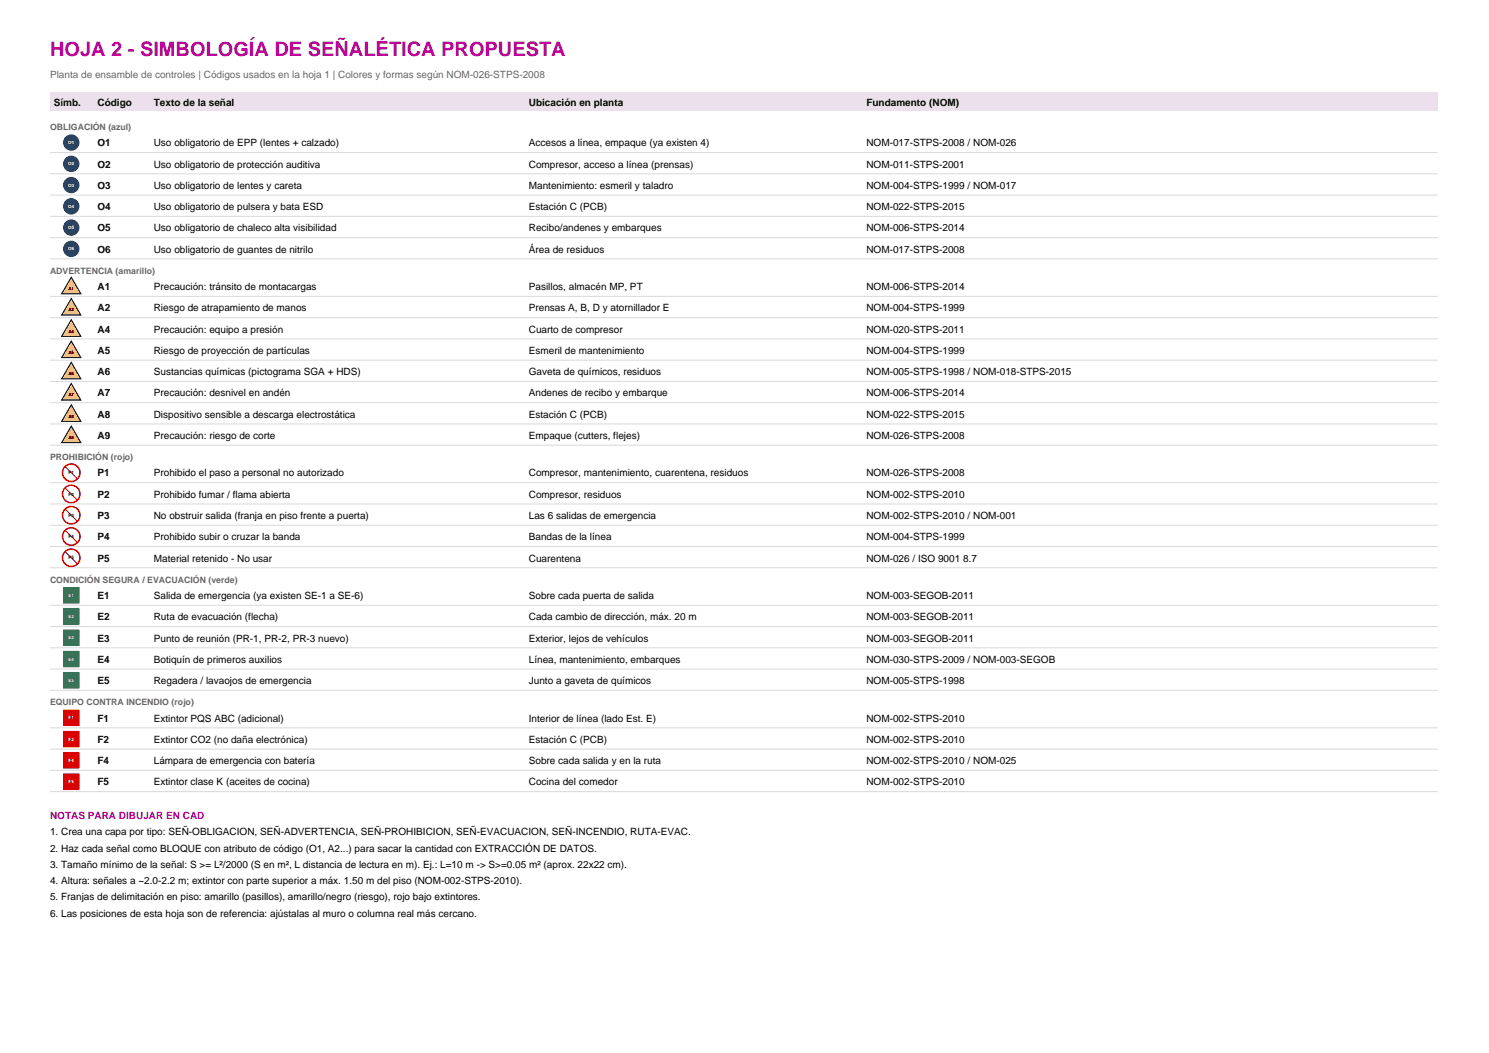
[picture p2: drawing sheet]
<svg xmlns="http://www.w3.org/2000/svg" width="420mm" height="297mm" viewBox="0 0 420 297" stroke-linecap="round" stroke-linejoin="round" font-family="sans-serif">
<defs><g id="words">
<text font-size="5.6" fill="#bf0099" x="14.1" y="15.9">HOJA 2 - SIMBOLOGÍA DE SEÑALÉTICA PROPUESTA</text>
<text font-size="2.8" fill="#666" x="14.1" y="21.9">Planta de ensamble de controles | Códigos usados en la hoja 1 | Colores y formas según NOM-026-STPS-2008</text>
<g font-size="2.8">
<text x="15.2" y="30">Símb.</text>
<text x="27.5" y="30">Código</text>
<text x="43.4" y="30">Texto de la señal</text>
<text x="149.2" y="30">Ubicación en planta</text>
<text x="244.5" y="30">Fundamento (NOM)</text>
<text x="27.5" y="41.3">O1</text>
<text x="43.4" y="41.3">Uso obligatorio de EPP (lentes + calzado)</text>
<text x="149.2" y="41.3">Accesos a línea, empaque (ya existen 4)</text>
<text x="244.5" y="41.3">NOM-017-STPS-2008 / NOM-026</text>
<text x="27.5" y="47.3">O2</text>
<text x="43.4" y="47.3">Uso obligatorio de protección auditiva</text>
<text x="149.2" y="47.3">Compresor, acceso a línea (prensas)</text>
<text x="244.5" y="47.3">NOM-011-STPS-2001</text>
<text x="27.5" y="53.3">O3</text>
<text x="43.4" y="53.3">Uso obligatorio de lentes y careta</text>
<text x="149.2" y="53.3">Mantenimiento: esmeril y taladro</text>
<text x="244.5" y="53.3">NOM-004-STPS-1999 / NOM-017</text>
<text x="27.5" y="59.3">O4</text>
<text x="43.4" y="59.3">Uso obligatorio de pulsera y bata ESD</text>
<text x="149.2" y="59.3">Estación C (PCB)</text>
<text x="244.5" y="59.3">NOM-022-STPS-2015</text>
<text x="27.5" y="65.3">O5</text>
<text x="43.4" y="65.3">Uso obligatorio de chaleco alta visibilidad</text>
<text x="149.2" y="65.3">Recibo/andenes y embarques</text>
<text x="244.5" y="65.3">NOM-006-STPS-2014</text>
<text x="27.5" y="71.3">O6</text>
<text x="43.4" y="71.3">Uso obligatorio de guantes de nitrilo</text>
<text x="149.2" y="71.3">Área de residuos</text>
<text x="244.5" y="71.3">NOM-017-STPS-2008</text>
<text x="27.5" y="81.8">A1</text>
<text x="43.4" y="81.8">Precaución: tránsito de montacargas</text>
<text x="149.2" y="81.8">Pasillos, almacén MP, PT</text>
<text x="244.5" y="81.8">NOM-006-STPS-2014</text>
<text x="27.5" y="87.8">A2</text>
<text x="43.4" y="87.8">Riesgo de atrapamiento de manos</text>
<text x="149.2" y="87.8">Prensas A, B, D y atornillador E</text>
<text x="244.5" y="87.8">NOM-004-STPS-1999</text>
<text x="27.5" y="93.8">A4</text>
<text x="43.4" y="93.8">Precaución: equipo a presión</text>
<text x="149.2" y="93.8">Cuarto de compresor</text>
<text x="244.5" y="93.8">NOM-020-STPS-2011</text>
<text x="27.5" y="99.8">A5</text>
<text x="43.4" y="99.8">Riesgo de proyección de partículas</text>
<text x="149.2" y="99.8">Esmeril de mantenimiento</text>
<text x="244.5" y="99.8">NOM-004-STPS-1999</text>
<text x="27.5" y="105.8">A6</text>
<text x="43.4" y="105.8">Sustancias químicas (pictograma SGA + HDS)</text>
<text x="149.2" y="105.8">Gaveta de químicos, residuos</text>
<text x="244.5" y="105.8">NOM-005-STPS-1998 / NOM-018-STPS-2015</text>
<text x="27.5" y="111.8">A7</text>
<text x="43.4" y="111.8">Precaución: desnivel en andén</text>
<text x="149.2" y="111.8">Andenes de recibo y embarque</text>
<text x="244.5" y="111.8">NOM-006-STPS-2014</text>
<text x="27.5" y="117.8">A8</text>
<text x="43.4" y="117.8">Dispositivo sensible a descarga electrostática</text>
<text x="149.2" y="117.8">Estación C (PCB)</text>
<text x="244.5" y="117.8">NOM-022-STPS-2015</text>
<text x="27.5" y="123.8">A9</text>
<text x="43.4" y="123.8">Precaución: riesgo de corte</text>
<text x="149.2" y="123.8">Empaque (cutters, flejes)</text>
<text x="244.5" y="123.8">NOM-026-STPS-2008</text>
<text x="27.5" y="134.4">P1</text>
<text x="43.4" y="134.4">Prohibido el paso a personal no autorizado</text>
<text x="149.2" y="134.4">Compresor, mantenimiento, cuarentena, residuos</text>
<text x="244.5" y="134.4">NOM-026-STPS-2008</text>
<text x="27.5" y="140.4">P2</text>
<text x="43.4" y="140.4">Prohibido fumar / flama abierta</text>
<text x="149.2" y="140.4">Compresor, residuos</text>
<text x="244.5" y="140.4">NOM-002-STPS-2010</text>
<text x="27.5" y="146.4">P3</text>
<text x="43.4" y="146.4">No obstruir salida (franja en piso frente a puerta)</text>
<text x="149.2" y="146.4">Las 6 salidas de emergencia</text>
<text x="244.5" y="146.4">NOM-002-STPS-2010 / NOM-001</text>
<text x="27.5" y="152.4">P4</text>
<text x="43.4" y="152.4">Prohibido subir o cruzar la banda</text>
<text x="149.2" y="152.4">Bandas de la línea</text>
<text x="244.5" y="152.4">NOM-004-STPS-1999</text>
<text x="27.5" y="158.4">P5</text>
<text x="43.4" y="158.4">Material retenido - No usar</text>
<text x="149.2" y="158.4">Cuarentena</text>
<text x="244.5" y="158.4">NOM-026 / ISO 9001 8.7</text>
<text x="27.5" y="169">E1</text>
<text x="43.4" y="169">Salida de emergencia (ya existen SE-1 a SE-6)</text>
<text x="149.2" y="169">Sobre cada puerta de salida</text>
<text x="244.5" y="169">NOM-003-SEGOB-2011</text>
<text x="27.5" y="175">E2</text>
<text x="43.4" y="175">Ruta de evacuación (flecha)</text>
<text x="149.2" y="175">Cada cambio de dirección, máx. 20 m</text>
<text x="244.5" y="175">NOM-003-SEGOB-2011</text>
<text x="27.5" y="181">E3</text>
<text x="43.4" y="181">Punto de reunión (PR-1, PR-2, PR-3 nuevo)</text>
<text x="149.2" y="181">Exterior, lejos de vehículos</text>
<text x="244.5" y="181">NOM-003-SEGOB-2011</text>
<text x="27.5" y="187">E4</text>
<text x="43.4" y="187">Botiquín de primeros auxilios</text>
<text x="149.2" y="187">Línea, mantenimiento, embarques</text>
<text x="244.5" y="187">NOM-030-STPS-2009 / NOM-003-SEGOB</text>
<text x="27.5" y="193">E5</text>
<text x="43.4" y="193">Regadera / lavaojos de emergencia</text>
<text x="149.2" y="193">Junto a gaveta de químicos</text>
<text x="244.5" y="193">NOM-005-STPS-1998</text>
<text x="27.5" y="203.6">F1</text>
<text x="43.4" y="203.6">Extintor PQS ABC (adicional)</text>
<text x="149.2" y="203.6">Interior de línea (lado Est. E)</text>
<text x="244.5" y="203.6">NOM-002-STPS-2010</text>
<text x="27.5" y="209.5">F2</text>
<text x="43.4" y="209.5">Extintor CO2 (no daña electrónica)</text>
<text x="149.2" y="209.5">Estación C (PCB)</text>
<text x="244.5" y="209.5">NOM-002-STPS-2010</text>
<text x="27.5" y="215.5">F4</text>
<text x="43.4" y="215.5">Lámpara de emergencia con batería</text>
<text x="149.2" y="215.5">Sobre cada salida y en la ruta</text>
<text x="244.5" y="215.5">NOM-002-STPS-2010 / NOM-025</text>
<text x="27.5" y="221.5">F5</text>
<text x="43.4" y="221.5">Extintor clase K (aceites de cocina)</text>
<text x="149.2" y="221.5">Cocina del comedor</text>
<text x="244.5" y="221.5">NOM-002-STPS-2010</text>
<text x="14.1" y="235.7">1. Crea una capa por tipo: SEÑ-OBLIGACION, SEÑ-ADVERTENCIA, SEÑ-PROHIBICION, SEÑ-EVACUACION, SEÑ-INCENDIO, RUTA-EVAC.</text>
<text x="14.1" y="240.2">2. Haz cada señal como BLOQUE con atributo de código (O1, A2...) para sacar la cantidad con EXTRACCIÓN DE DATOS.</text>
<text x="14.1" y="244.8">3. Tamaño mínimo de la señal: S &gt;= L²/2000 (S en m², L distancia de lectura en m). Ej.: L=10 m -&gt; S&gt;=0.05 m² (aprox. 22x22 cm).</text>
<text x="14.1" y="249.4">4. Altura: señales a ~2.0-2.2 m; extintor con parte superior a máx. 1.50 m del piso (NOM-002-STPS-2010).</text>
<text x="14.1" y="254">5. Franjas de delimitación en piso: amarillo (pasillos), amarillo/negro (riesgo), rojo bajo extintores.</text>
<text x="14.1" y="258.6">6. Las posiciones de esta hoja son de referencia: ajústalas al muro o columna real más cercano.</text>
</g>
<text font-size="2.8" fill="#bf0099" x="14.1" y="231.1">NOTAS PARA DIBUJAR EN CAD</text>
<g font-size="2.5" fill="#666">
<text x="14.1" y="36.7">OBLIGACIÓN (azul)</text>
<text x="14.1" y="77.3">ADVERTENCIA (amarillo)</text>
<text x="14.1" y="129.8">PROHIBICIÓN (rojo)</text>
<text x="14.1" y="164.4">CONDICIÓN SEGURA / EVACUACIÓN (verde)</text>
<text x="14.1" y="199">EQUIPO CONTRA INCENDIO (rojo)</text>
</g>
<g font-size="1.3" fill="#fff">
<text x="19.3" y="40.7">O1</text>
<text x="19.3" y="46.7">O2</text>
<text x="19.3" y="52.7">O3</text>
<text x="19.3" y="58.7">O4</text>
<text x="19.3" y="64.7">O5</text>
<text x="19.3" y="70.7">O6</text>
<text x="19.3" y="168.4">E1</text>
<text x="19.3" y="174.4">E2</text>
<text x="19.3" y="180.4">E3</text>
<text x="19.3" y="186.4">E4</text>
<text x="19.3" y="192.4">E5</text>
<text x="19.4" y="203">F1</text>
<text x="19.4" y="208.9">F2</text>
<text x="19.4" y="214.9">F4</text>
<text x="19.4" y="220.9">F5</text>
</g>
<g font-size="1.3">
<text x="19.3" y="81.9">A1</text>
<text x="19.3" y="87.9">A2</text>
<text x="19.3" y="93.9">A4</text>
<text x="19.3" y="99.9">A5</text>
<text x="19.3" y="105.8">A6</text>
<text x="19.3" y="111.8">A7</text>
<text x="19.3" y="117.8">A8</text>
<text x="19.3" y="123.8">A9</text>
<text x="19.3" y="133.8">P1</text>
<text x="19.3" y="139.8">P2</text>
<text x="19.3" y="145.8">P3</text>
<text x="19.3" y="151.8">P4</text>
<text x="19.3" y="157.8">P5</text>
</g>
</g></defs>
<path d="M14.1 26.1h391.6v5.3h-391.6z" fill="#ede0ed"/>
<circle cx="20.1" cy="40.2" r="2.47" fill="#004da6" stroke="#fff" stroke-width=".28"/>
<path d="M14.1 43h391.6" fill="none" stroke="#d9d9d9" stroke-width=".28"/>
<circle cx="20.1" cy="46.2" r="2.47" fill="#004da6" stroke="#fff" stroke-width=".28"/>
<path d="M14.1 49h391.6" fill="none" stroke="#d9d9d9" stroke-width=".28"/>
<circle cx="20.1" cy="52.2" r="2.47" fill="#004da6" stroke="#fff" stroke-width=".28"/>
<path d="M14.1 55h391.6" fill="none" stroke="#d9d9d9" stroke-width=".28"/>
<circle cx="20.1" cy="58.2" r="2.47" fill="#004da6" stroke="#fff" stroke-width=".28"/>
<path d="M14.1 61h391.6" fill="none" stroke="#d9d9d9" stroke-width=".28"/>
<circle cx="20.1" cy="64.2" r="2.47" fill="#004da6" stroke="#fff" stroke-width=".28"/>
<path d="M14.1 67h391.6" fill="none" stroke="#d9d9d9" stroke-width=".28"/>
<circle cx="20.1" cy="70.2" r="2.47" fill="#004da6" stroke="#fff" stroke-width=".28"/>
<path d="M14.1 73h391.6" fill="none" stroke="#d9d9d9" stroke-width=".28"/>
<path d="M20.1 78.2l2.7 4.7h-5.4z" fill="#ffd100" stroke="#000" stroke-width=".28"/>
<path d="M14.1 83.6h391.6" fill="none" stroke="#d9d9d9" stroke-width=".28"/>
<path d="M20.1 84.2l2.7 4.7h-5.4z" fill="#ffd100" stroke="#000" stroke-width=".28"/>
<path d="M14.1 89.6h391.6" fill="none" stroke="#d9d9d9" stroke-width=".28"/>
<path d="M20.1 90.2l2.7 4.7h-5.4z" fill="#ffd100" stroke="#000" stroke-width=".28"/>
<path d="M14.1 95.6h391.6" fill="none" stroke="#d9d9d9" stroke-width=".28"/>
<path d="M20.1 96.2l2.7 4.7h-5.4z" fill="#ffd100" stroke="#000" stroke-width=".28"/>
<path d="M14.1 101.6h391.6" fill="none" stroke="#d9d9d9" stroke-width=".28"/>
<path d="M20.1 102.2l2.7 4.7h-5.4z" fill="#ffd100" stroke="#000" stroke-width=".28"/>
<path d="M14.1 107.6h391.6" fill="none" stroke="#d9d9d9" stroke-width=".28"/>
<path d="M20.1 108.2l2.7 4.7h-5.4z" fill="#ffd100" stroke="#000" stroke-width=".28"/>
<path d="M14.1 113.6h391.6" fill="none" stroke="#d9d9d9" stroke-width=".28"/>
<path d="M20.1 114.2l2.7 4.7h-5.4z" fill="#ffd100" stroke="#000" stroke-width=".28"/>
<path d="M14.1 119.6h391.6" fill="none" stroke="#d9d9d9" stroke-width=".28"/>
<path d="M20.1 120.2l2.7 4.7h-5.4z" fill="#ffd100" stroke="#000" stroke-width=".28"/>
<path d="M14.1 125.6h391.6" fill="none" stroke="#d9d9d9" stroke-width=".28"/>
<circle cx="20.1" cy="133.4" r="2.47" fill="#fff" stroke="#d90000" stroke-width=".42"/>
<path d="M18.4 131.6l3.4 3.5" fill="none" stroke="#d90000" stroke-width=".28"/>
<path d="M14.1 136.2h391.6" fill="none" stroke="#d9d9d9" stroke-width=".28"/>
<circle cx="20.1" cy="139.3" r="2.47" fill="#fff" stroke="#d90000" stroke-width=".42"/>
<path d="M18.4 137.6l3.4 3.5" fill="none" stroke="#d90000" stroke-width=".28"/>
<path d="M14.1 142.2h391.6" fill="none" stroke="#d9d9d9" stroke-width=".28"/>
<circle cx="20.1" cy="145.3" r="2.47" fill="#fff" stroke="#d90000" stroke-width=".42"/>
<path d="M18.4 143.6l3.4 3.5" fill="none" stroke="#d90000" stroke-width=".28"/>
<path d="M14.1 148.2h391.6" fill="none" stroke="#d9d9d9" stroke-width=".28"/>
<circle cx="20.1" cy="151.3" r="2.47" fill="#fff" stroke="#d90000" stroke-width=".42"/>
<path d="M18.4 149.6l3.4 3.5" fill="none" stroke="#d90000" stroke-width=".28"/>
<path d="M14.1 154.2h391.6" fill="none" stroke="#d9d9d9" stroke-width=".28"/>
<circle cx="20.1" cy="157.3" r="2.47" fill="#fff" stroke="#d90000" stroke-width=".42"/>
<path d="M18.4 155.6l3.4 3.5" fill="none" stroke="#d90000" stroke-width=".28"/>
<path d="M14.1 160.2h391.6" fill="none" stroke="#d9d9d9" stroke-width=".28"/>
<path d="M17.6 165.5h5v4.9h-5z" fill="#008c40" stroke="#fff" stroke-width=".28"/>
<path d="M14.1 170.7h391.6" fill="none" stroke="#d9d9d9" stroke-width=".28"/>
<path d="M17.6 171.4h5v5h-5z" fill="#008c40" stroke="#fff" stroke-width=".28"/>
<path d="M14.1 176.7h391.6" fill="none" stroke="#d9d9d9" stroke-width=".28"/>
<path d="M17.6 177.4h5v5h-5z" fill="#008c40" stroke="#fff" stroke-width=".28"/>
<path d="M14.1 182.7h391.6" fill="none" stroke="#d9d9d9" stroke-width=".28"/>
<path d="M17.6 183.4h5v5h-5z" fill="#008c40" stroke="#fff" stroke-width=".28"/>
<path d="M14.1 188.7h391.6" fill="none" stroke="#d9d9d9" stroke-width=".28"/>
<path d="M17.6 189.4h5v5h-5z" fill="#008c40" stroke="#fff" stroke-width=".28"/>
<path d="M14.1 194.7h391.6" fill="none" stroke="#d9d9d9" stroke-width=".28"/>
<path d="M17.6 200h5v5h-5z" fill="#d90000" stroke="#fff" stroke-width=".28"/>
<path d="M14.1 205.3h391.6" fill="none" stroke="#d9d9d9" stroke-width=".28"/>
<path d="M17.6 206h5v5h-5z" fill="#d90000" stroke="#fff" stroke-width=".28"/>
<path d="M14.1 211.3h391.6" fill="none" stroke="#d9d9d9" stroke-width=".28"/>
<path d="M17.6 212h5v5h-5z" fill="#d90000" stroke="#fff" stroke-width=".28"/>
<path d="M14.1 217.3h391.6" fill="none" stroke="#d9d9d9" stroke-width=".28"/>
<path d="M17.6 218h5v5h-5z" fill="#d90000" stroke="#fff" stroke-width=".28"/>
<path d="M14.1 223.3h391.6" fill="none" stroke="#d9d9d9" stroke-width=".28"/>
<use href="#words"/>
</svg>
